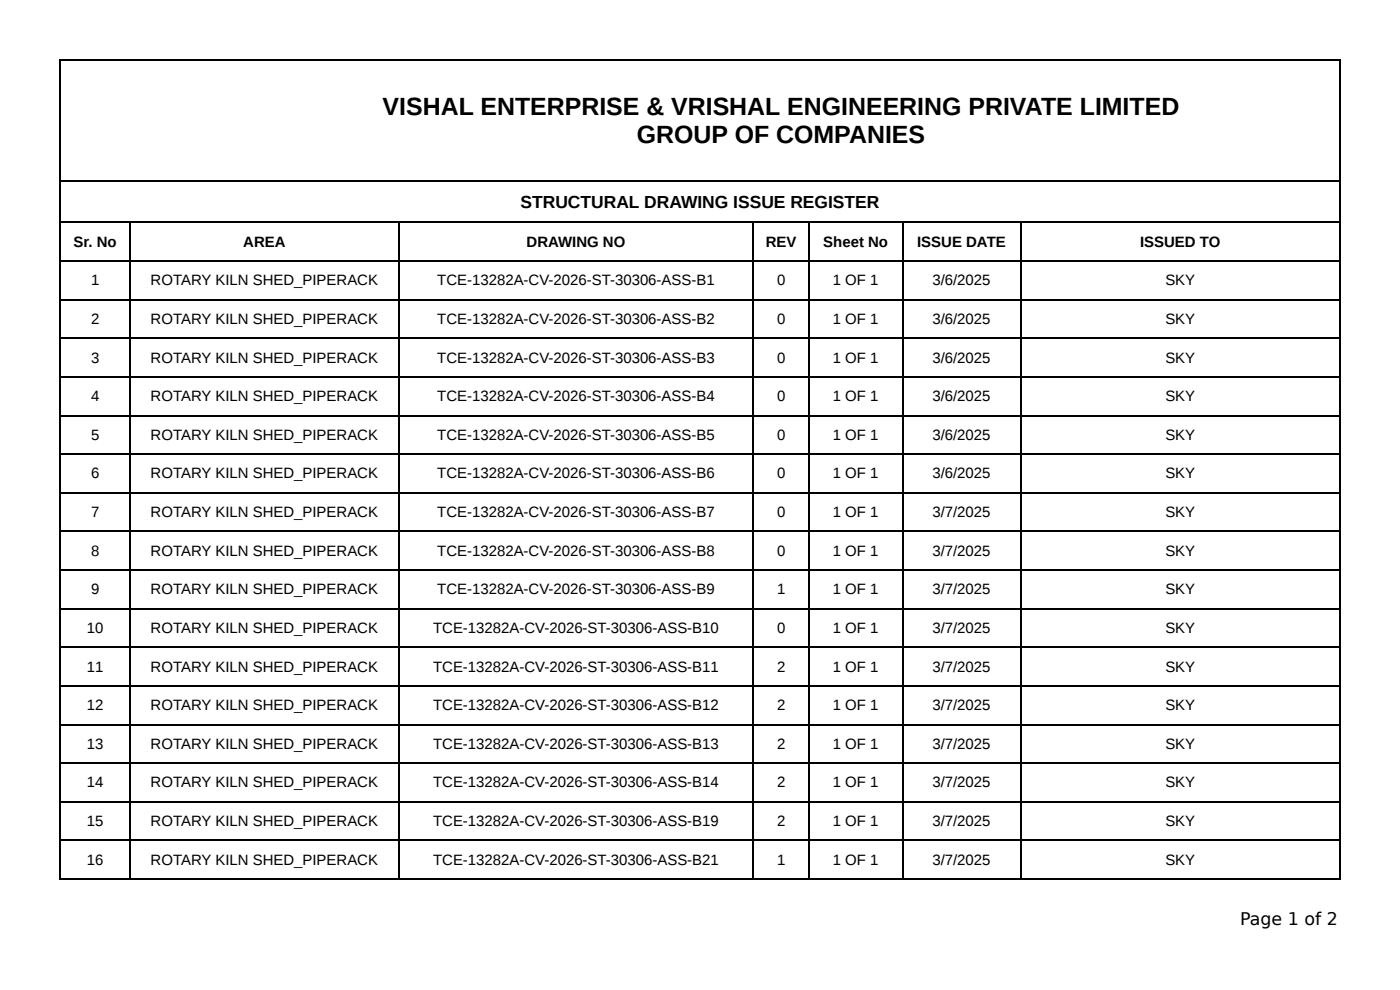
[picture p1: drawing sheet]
<svg xmlns="http://www.w3.org/2000/svg" width="297mm" height="210mm" viewBox="0 0 297 210" stroke-linecap="round" stroke-linejoin="round" font-family="sans-serif">
<defs><g id="words">
<g font-size="5.3">
<text x="81.3" y="24.3">VISHAL ENTERPRISE &amp; VRISHAL ENGINEERING PRIVATE LIMITED</text>
<text x="135.3" y="30.4">GROUP OF COMPANIES</text>
</g>
<g font-size="3.7">
<text x="110.6" y="44.2">STRUCTURAL DRAWING ISSUE REGISTER</text>
<text x="263.4" y="196.3">Page 1 of 2</text>
</g>
<g font-size="3.2">
<text x="15.6" y="52.4">Sr. No</text>
<text x="51.7" y="52.4">AREA</text>
<text x="111.8" y="52.4">DRAWING NO</text>
<text x="162.7" y="52.4">REV</text>
<text x="174.9" y="52.4">Sheet No</text>
<text x="194.8" y="52.4">ISSUE DATE</text>
<text x="242.2" y="52.4">ISSUED TO</text>
<text x="19.3" y="60.6">1</text>
<text x="32" y="60.6">ROTARY KILN SHED_PIPERACK</text>
<text x="92.9" y="60.6">TCE-13282A-CV-2026-ST-30306-ASS-B1</text>
<text x="165" y="60.6">0</text>
<text x="176.9" y="60.6">1 OF 1</text>
<text x="198" y="60.6">3/6/2025</text>
<text x="247.5" y="60.6">SKY</text>
<text x="19.3" y="68.8">2</text>
<text x="32" y="68.8">ROTARY KILN SHED_PIPERACK</text>
<text x="92.9" y="68.8">TCE-13282A-CV-2026-ST-30306-ASS-B2</text>
<text x="165" y="68.8">0</text>
<text x="176.9" y="68.8">1 OF 1</text>
<text x="198" y="68.8">3/6/2025</text>
<text x="247.5" y="68.8">SKY</text>
<text x="19.3" y="77">3</text>
<text x="32" y="77">ROTARY KILN SHED_PIPERACK</text>
<text x="92.9" y="77">TCE-13282A-CV-2026-ST-30306-ASS-B3</text>
<text x="165" y="77">0</text>
<text x="176.9" y="77">1 OF 1</text>
<text x="198" y="77">3/6/2025</text>
<text x="247.5" y="77">SKY</text>
<text x="19.3" y="85.2">4</text>
<text x="32" y="85.2">ROTARY KILN SHED_PIPERACK</text>
<text x="92.9" y="85.2">TCE-13282A-CV-2026-ST-30306-ASS-B4</text>
<text x="165" y="85.2">0</text>
<text x="176.9" y="85.2">1 OF 1</text>
<text x="198" y="85.2">3/6/2025</text>
<text x="247.5" y="85.2">SKY</text>
<text x="19.3" y="93.4">5</text>
<text x="32" y="93.4">ROTARY KILN SHED_PIPERACK</text>
<text x="92.9" y="93.4">TCE-13282A-CV-2026-ST-30306-ASS-B5</text>
<text x="165" y="93.4">0</text>
<text x="176.9" y="93.4">1 OF 1</text>
<text x="198" y="93.4">3/6/2025</text>
<text x="247.5" y="93.4">SKY</text>
<text x="19.3" y="101.6">6</text>
<text x="32" y="101.6">ROTARY KILN SHED_PIPERACK</text>
<text x="92.9" y="101.6">TCE-13282A-CV-2026-ST-30306-ASS-B6</text>
<text x="165" y="101.6">0</text>
<text x="176.9" y="101.6">1 OF 1</text>
<text x="198" y="101.6">3/6/2025</text>
<text x="247.5" y="101.6">SKY</text>
<text x="19.3" y="109.8">7</text>
<text x="32" y="109.8">ROTARY KILN SHED_PIPERACK</text>
<text x="92.9" y="109.8">TCE-13282A-CV-2026-ST-30306-ASS-B7</text>
<text x="165" y="109.8">0</text>
<text x="176.9" y="109.8">1 OF 1</text>
<text x="198" y="109.8">3/7/2025</text>
<text x="247.5" y="109.8">SKY</text>
<text x="19.3" y="118">8</text>
<text x="32" y="118">ROTARY KILN SHED_PIPERACK</text>
<text x="92.9" y="118">TCE-13282A-CV-2026-ST-30306-ASS-B8</text>
<text x="165" y="118">0</text>
<text x="176.9" y="118">1 OF 1</text>
<text x="198" y="118">3/7/2025</text>
<text x="247.5" y="118">SKY</text>
<text x="19.3" y="126.2">9</text>
<text x="32" y="126.2">ROTARY KILN SHED_PIPERACK</text>
<text x="92.9" y="126.2">TCE-13282A-CV-2026-ST-30306-ASS-B9</text>
<text x="165" y="126.2">1</text>
<text x="176.9" y="126.2">1 OF 1</text>
<text x="198" y="126.2">3/7/2025</text>
<text x="247.5" y="126.2">SKY</text>
<text x="18.5" y="134.4">10</text>
<text x="32" y="134.4">ROTARY KILN SHED_PIPERACK</text>
<text x="92" y="134.4">TCE-13282A-CV-2026-ST-30306-ASS-B10</text>
<text x="165" y="134.4">0</text>
<text x="176.9" y="134.4">1 OF 1</text>
<text x="198" y="134.4">3/7/2025</text>
<text x="247.5" y="134.4">SKY</text>
<text x="18.5" y="142.6">11</text>
<text x="32" y="142.6">ROTARY KILN SHED_PIPERACK</text>
<text x="92" y="142.6">TCE-13282A-CV-2026-ST-30306-ASS-B11</text>
<text x="165" y="142.6">2</text>
<text x="176.9" y="142.6">1 OF 1</text>
<text x="198" y="142.6">3/7/2025</text>
<text x="247.5" y="142.6">SKY</text>
<text x="18.5" y="150.8">12</text>
<text x="32" y="150.8">ROTARY KILN SHED_PIPERACK</text>
<text x="92" y="150.8">TCE-13282A-CV-2026-ST-30306-ASS-B12</text>
<text x="165" y="150.8">2</text>
<text x="176.9" y="150.8">1 OF 1</text>
<text x="198" y="150.8">3/7/2025</text>
<text x="247.5" y="150.8">SKY</text>
<text x="18.5" y="159">13</text>
<text x="32" y="159">ROTARY KILN SHED_PIPERACK</text>
<text x="92" y="159">TCE-13282A-CV-2026-ST-30306-ASS-B13</text>
<text x="165" y="159">2</text>
<text x="176.9" y="159">1 OF 1</text>
<text x="198" y="159">3/7/2025</text>
<text x="247.5" y="159">SKY</text>
<text x="18.5" y="167.2">14</text>
<text x="32" y="167.2">ROTARY KILN SHED_PIPERACK</text>
<text x="92" y="167.2">TCE-13282A-CV-2026-ST-30306-ASS-B14</text>
<text x="165" y="167.2">2</text>
<text x="176.9" y="167.2">1 OF 1</text>
<text x="198" y="167.2">3/7/2025</text>
<text x="247.5" y="167.2">SKY</text>
<text x="18.5" y="175.4">15</text>
<text x="32" y="175.4">ROTARY KILN SHED_PIPERACK</text>
<text x="92" y="175.4">TCE-13282A-CV-2026-ST-30306-ASS-B19</text>
<text x="165" y="175.4">2</text>
<text x="176.9" y="175.4">1 OF 1</text>
<text x="198" y="175.4">3/7/2025</text>
<text x="247.5" y="175.4">SKY</text>
<text x="18.5" y="183.6">16</text>
<text x="32" y="183.6">ROTARY KILN SHED_PIPERACK</text>
<text x="92" y="183.6">TCE-13282A-CV-2026-ST-30306-ASS-B21</text>
<text x="165" y="183.6">1</text>
<text x="176.9" y="183.6">1 OF 1</text>
<text x="198" y="183.6">3/7/2025</text>
<text x="247.5" y="183.6">SKY</text>
</g>
</g></defs>
<g fill="none" stroke="#000" stroke-width=".26">
<path d="M12.7 12.8h272M12.8 12.7v174.1M284.6 12.7v174.1M12.7 38.5h272M12.7 47.2h272M12.7 55.4h272M27.6 47.4v139.4M84.8 47.4v139.4M159.9 47.4v139.4M171.8 47.4v139.4M191.7 47.4v139.4M216.8 47.4v139.4"/>
<path d="M12.7 63.6h272M12.7 71.8h272M12.7 80h272M12.7 88.2h272M12.7 96.4h272M12.7 104.6h272M12.7 112.8h272M12.7 121h272M12.7 129.2h272M12.7 137.5h272M12.7 145.7h272M12.7 153.9h272"/>
<path d="M12.7 162.1h272M12.7 170.3h272M12.7 178.5h272M12.7 186.7h272"/>
</g>
<use href="#words"/>
</svg>
